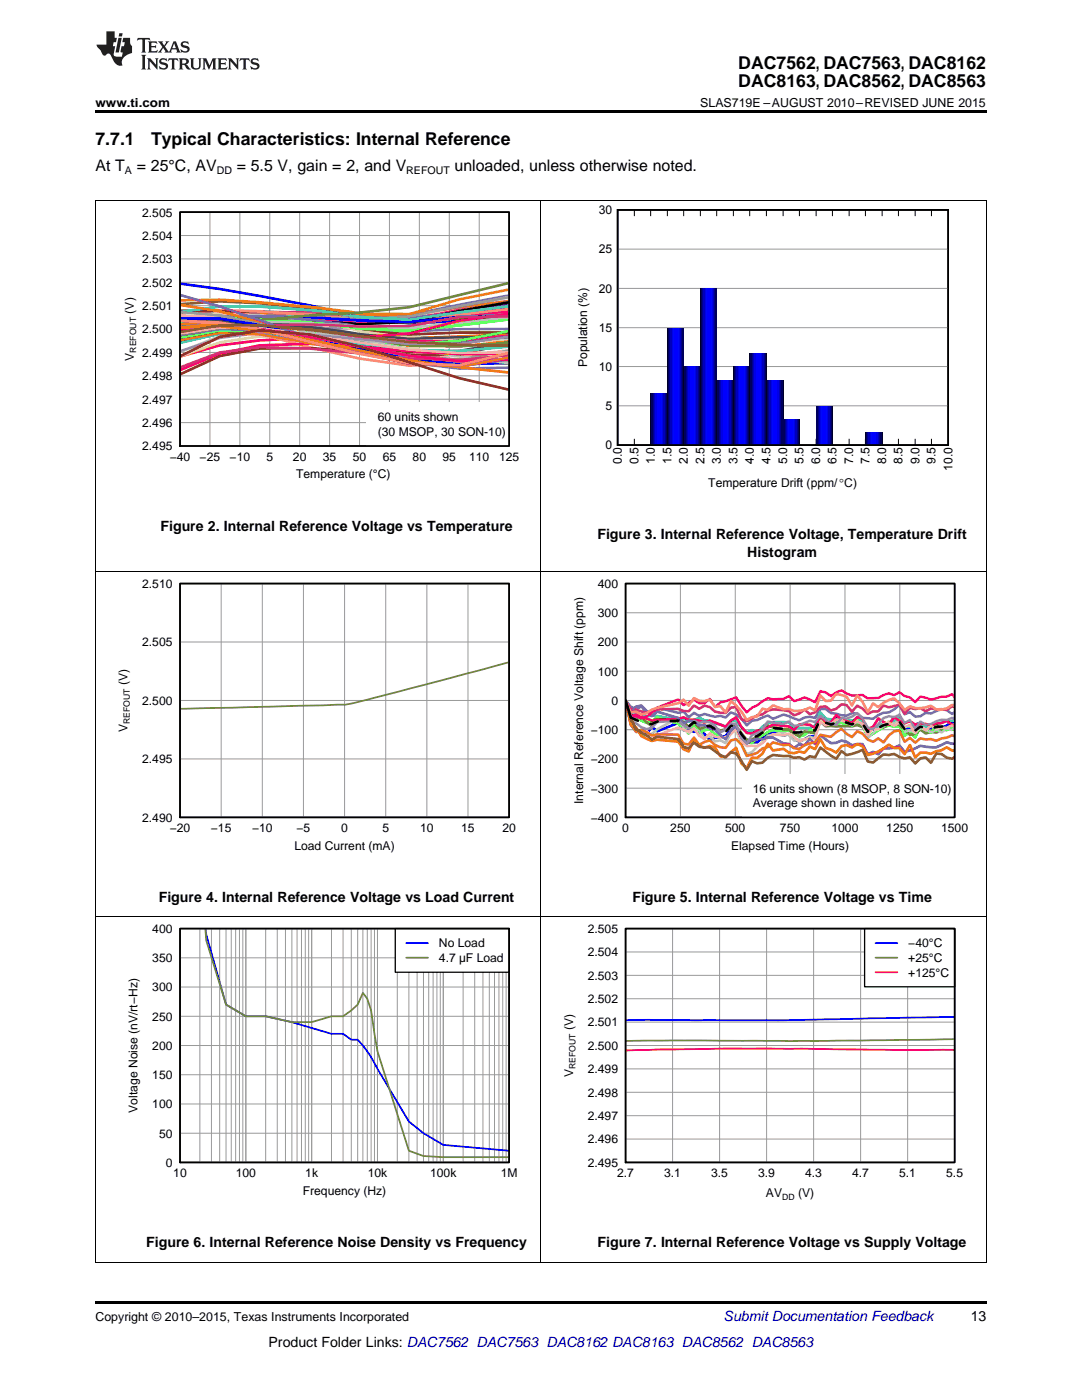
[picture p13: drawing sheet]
<svg xmlns="http://www.w3.org/2000/svg" width="216mm" height="279mm" viewBox="0 0 216 279" stroke-linecap="round" stroke-linejoin="round" font-family="sans-serif">
<defs><g id="words">
<g font-size="3.5">
<text x="147.3" y="13.8">DAC7562, DAC7563, DAC8162</text>
<text x="147.3" y="17.3">DAC8163, DAC8562, DAC8563</text>
<text x="19" y="28.9">7.7.1</text>
<text x="30.1" y="28.9">Typical Characteristics: Internal Reference</text>
</g>
<g font-size="3.2">
<text x="19" y="34.1">At T</text>
<text x="27.3" y="34.1">= 25°C, AV</text>
<text x="47.2" y="34.1">= 5.5 V, gain = 2, and V</text>
<text x="90.7" y="34.1">unloaded, unless otherwise noted.</text>
</g>
<g font-size="2.8">
<text x="32" y="105.9">Figure 2. Internal Reference Voltage vs Temperature</text>
<text x="119.2" y="107.6">Figure 3. Internal Reference Voltage, Temperature Drift</text>
<text x="149.1" y="111.2">Histogram</text>
<text x="31.7" y="180">Figure 4. Internal Reference Voltage vs Load Current</text>
<text x="126.2" y="180">Figure 5. Internal Reference Voltage vs Time</text>
<text x="29.2" y="248.9">Figure 6. Internal Reference Noise Density vs Frequency</text>
<text x="119.2" y="248.9">Figure 7. Internal Reference Voltage vs Supply Voltage</text>
<text x="193.7" y="263.6">13</text>
<text x="53.6" y="268.9">Product Folder Links: DAC7562 DAC7563 DAC8162 DAC8163 DAC8562 DAC8563</text>
</g>
<text font-size="2.8" fill="#0000c8" x="144.4" y="263.6">Submit Documentation Feedback</text>
<g font-size="2.5">
<text x="19" y="21.4">www.ti.com</text>
<text x="139.7" y="21.4">SLAS719E –AUGUST 2010–REVISED JUNE 2015</text>
<text x="19" y="263.6">Copyright © 2010–2015, Texas Instruments Incorporated</text>
</g>
<g font-size="2.4">
<text x="28.4" y="47.9">2.504</text>
<text x="28.4" y="43.2">2.505</text>
<text x="119.5" y="42.7">30</text>
<text x="28.4" y="52.5">2.503</text>
<text x="119.5" y="50.6">25</text>
<text x="28.4" y="57.2">2.502</text>
<text x="119.5" y="58.4">20</text>
<text x="26.7" y="62.6" transform="rotate(-90 26.7 62.6)">(V)</text>
<text x="28.4" y="61.9">2.501</text>
<text x="26.7" y="72" transform="rotate(-90 26.7 72)">V</text>
<text x="28.4" y="71.2">2.499</text>
<text x="28.4" y="66.5">2.500</text>
<text x="119.5" y="66.2">15</text>
<text x="28.4" y="75.9">2.498</text>
<text x="117.2" y="73.2" transform="rotate(-90 117.2 73.2)">Population (%)</text>
<text x="119.5" y="74">10</text>
<text x="28.4" y="80.5">2.497</text>
<text x="120.8" y="81.8">5</text>
<text x="28.4" y="89.9">2.495</text>
<text x="28.4" y="85.2">2.496</text>
<text x="75.4" y="84.1">60 units shown</text>
<text x="75.4" y="87">(30 MSOP, 30 SON-10)</text>
<text x="120.8" y="89.7">0</text>
<text x="33.9" y="92">−40</text>
<text x="39.8" y="92">−25</text>
<text x="45.8" y="92">−10</text>
<text x="53.2" y="92">5</text>
<text x="58.5" y="92">20</text>
<text x="59.1" y="95.5">Temperature (°C)</text>
<text x="64.4" y="92">35</text>
<text x="70.4" y="92">50</text>
<text x="76.4" y="92">65</text>
<text x="82.3" y="92">80</text>
<text x="88.3" y="92">95</text>
<text x="93.6" y="92">110</text>
<text x="99.6" y="92">125</text>
<text x="124.1" y="92.6" transform="rotate(-90 124.1 92.6)">0.0</text>
<text x="127.4" y="92.6" transform="rotate(-90 127.4 92.6)">0.5</text>
<text x="130.7" y="92.6" transform="rotate(-90 130.7 92.6)">1.0</text>
<text x="134" y="92.6" transform="rotate(-90 134 92.6)">1.5</text>
<text x="137.3" y="92.6" transform="rotate(-90 137.3 92.6)">2.0</text>
<text x="140.6" y="92.6" transform="rotate(-90 140.6 92.6)">2.5</text>
<text x="143.8" y="92.6" transform="rotate(-90 143.8 92.6)">3.0</text>
<text x="147.2" y="92.6" transform="rotate(-90 147.2 92.6)">3.5</text>
<text x="150.4" y="92.6" transform="rotate(-90 150.4 92.6)">4.0</text>
<text x="153.8" y="92.6" transform="rotate(-90 153.8 92.6)">4.5</text>
<text x="157.1" y="92.6" transform="rotate(-90 157.1 92.6)">5.0</text>
<text x="160.3" y="92.6" transform="rotate(-90 160.3 92.6)">5.5</text>
<text x="163.7" y="92.6" transform="rotate(-90 163.7 92.6)">6.0</text>
<text x="166.9" y="92.6" transform="rotate(-90 166.9 92.6)">6.5</text>
<text x="170.3" y="92.6" transform="rotate(-90 170.3 92.6)">7.0</text>
<text x="173.5" y="92.6" transform="rotate(-90 173.5 92.6)">7.5</text>
<text x="176.9" y="92.6" transform="rotate(-90 176.9 92.6)">8.0</text>
<text x="180.1" y="92.6" transform="rotate(-90 180.1 92.6)">8.5</text>
<text x="183.4" y="92.6" transform="rotate(-90 183.4 92.6)">9.0</text>
<text x="186.7" y="92.6" transform="rotate(-90 186.7 92.6)">9.5</text>
<text x="190" y="93.9" transform="rotate(-90 190 93.9)">10.0</text>
<text x="141.3" y="97.2">Temperature Drift (ppm/°C)</text>
<text x="28.4" y="117.3">2.510</text>
<text x="119.3" y="117.3">400</text>
<text x="119.3" y="123.2">300</text>
<text x="28.4" y="129">2.505</text>
<text x="119.3" y="129">200</text>
<text x="25.5" y="136.7" transform="rotate(-90 25.5 136.7)">(V)</text>
<text x="119.3" y="134.8">100</text>
<text x="28.4" y="140.7">2.500</text>
<text x="122" y="140.7">0</text>
<text x="25.5" y="146.1" transform="rotate(-90 25.5 146.1)">V</text>
<text x="117.9" y="146.5">−100</text>
<text x="28.4" y="152.3">2.495</text>
<text x="117.9" y="152.3">−200</text>
<text x="116.4" y="160.4" transform="rotate(-90 116.4 160.4)">Internal Reference Voltage Shift (ppm)</text>
<text x="117.9" y="158.2">−300</text>
<text x="150.2" y="158.2">16 units shown (8 MSOP, 8 SON-10)</text>
<text x="150.2" y="161.1">Average shown in dashed line</text>
<text x="28.4" y="164">2.490</text>
<text x="33.9" y="166.1">−20</text>
<text x="42.1" y="166.1">−15</text>
<text x="50.3" y="166.1">−10</text>
<text x="59.2" y="166.1">−5</text>
<text x="68.1" y="166.1">0</text>
<text x="76.3" y="166.1">5</text>
<text x="83.8" y="166.1">10</text>
<text x="92" y="166.1">15</text>
<text x="100.2" y="166.1">20</text>
<text x="117.9" y="164">−400</text>
<text x="124.2" y="166.1">0</text>
<text x="133.7" y="166.1">250</text>
<text x="144.7" y="166.1">500</text>
<text x="155.6" y="166.1">750</text>
<text x="165.9" y="166.1">1000</text>
<text x="176.9" y="166.1">1250</text>
<text x="187.8" y="166.1">1500</text>
<text x="58.7" y="169.6">Load Current (mA)</text>
<text x="145.9" y="169.6">Elapsed Time (Hours)</text>
<text x="30.4" y="186.2">400</text>
<text x="87.6" y="189.1">No Load</text>
<text x="87.6" y="192">4.7 µF Load</text>
<text x="117.3" y="190.9">2.504</text>
<text x="117.3" y="186.2">2.505</text>
<text x="181.2" y="189.1">−40°C</text>
<text x="181.2" y="192">+25°C</text>
<text x="30.4" y="197.9">300</text>
<text x="30.4" y="192">350</text>
<text x="117.3" y="195.5">2.503</text>
<text x="181.2" y="194.9">+125°C</text>
<text x="30.4" y="203.7">250</text>
<text x="117.3" y="200.2">2.502</text>
<text x="30.4" y="209.5">200</text>
<text x="114.4" y="205.6" transform="rotate(-90 114.4 205.6)">(V)</text>
<text x="117.3" y="209.5">2.500</text>
<text x="117.3" y="204.9">2.501</text>
<text x="30.4" y="215.4">150</text>
<text x="114.4" y="215" transform="rotate(-90 114.4 215)">V</text>
<text x="117.3" y="214.2">2.499</text>
<text x="30.4" y="221.2">100</text>
<text x="117.3" y="218.9">2.498</text>
<text x="27.5" y="222.1" transform="rotate(-90 27.5 222.1)">Voltage Noise (nV/rt−Hz)</text>
<text x="31.7" y="227">50</text>
<text x="117.3" y="223.5">2.497</text>
<text x="33.1" y="232.9">0</text>
<text x="117.3" y="232.9">2.495</text>
<text x="117.3" y="228.2">2.496</text>
<text x="34.6" y="235">10</text>
<text x="47" y="235">100</text>
<text x="60.4" y="238.5">Frequency (Hz)</text>
<text x="60.9" y="235">1k</text>
<text x="73.4" y="235">10k</text>
<text x="85.8" y="235">100k</text>
<text x="99.9" y="235">1M</text>
<text x="123.1" y="235">2.7</text>
<text x="132.5" y="235">3.1</text>
<text x="141.9" y="235">3.5</text>
<text x="151.3" y="235">3.9</text>
<text x="152.8" y="239">AV</text>
<text x="159.2" y="239">(V)</text>
<text x="160.7" y="235">4.3</text>
<text x="170" y="235">4.7</text>
<text x="179.4" y="235">5.1</text>
<text x="188.8" y="235">5.5</text>
</g>
<g font-size="2.1">
<text x="24.9" y="34.7">A</text>
<text x="43.3" y="34.7">DD</text>
<text x="81.1" y="34.7">REFOUT</text>
</g>
<g font-size="1.7">
<text x="27.2" y="70.4" transform="rotate(-90 27.2 70.4)">REFOUT</text>
<text x="25.9" y="144.5" transform="rotate(-90 25.9 144.5)">REFOUT</text>
<text x="114.8" y="213.3" transform="rotate(-90 114.8 213.3)">REFOUT</text>
<text x="156.1" y="239.4">DD</text>
</g>
</g></defs>
<path d="M19 259.7h177.8v.5h-177.8z" fill="#000"/>
<path d="M19.1 183.1v68.8M107.9 183.1v68.8M196.8 183.1v68.8M19 251.9h177.8" fill="none" stroke="#000" stroke-width=".2"/>
<path d="M35.9 185.3h65.7v46.7h-65.7z" fill="none" stroke="#000" stroke-width=".26"/>
<g fill="none" stroke="#999" stroke-width=".2">
<path d="M35.9 185.3h65.7v46.7h-65.7zM35.9 197h65.7M35.9 191.2h65.7M39.9 185.3v46.7M42.2 185.3v46.7M43.8 185.3v46.7M45.1 185.3v46.7M46.1 185.3v46.7M47 185.3v46.7M47.8 185.3v46.7M48.5 185.3v46.7M49.1 185.3v46.7"/>
<path d="M53 185.3v46.7M55.3 185.3v46.7M57 185.3v46.7M58.2 185.3v46.7M59.3 185.3v46.7M60.2 185.3v46.7M60.9 185.3v46.7M61.6 185.3v46.7M62.2 185.3v46.7M66.1 185.3v46.7M68.5 185.3v46.7M70.1 185.3v46.7"/>
<path d="M71.4 185.3v46.7M72.4 185.3v46.7M73.3 185.3v46.7M74.1 185.3v46.7M74.7 185.3v46.7M75.3 185.3v46.7M79.3 185.3v46.7M81.6 185.3v46.7M83.2 185.3v46.7M84.5 185.3v46.7M85.5 185.3v46.7M86.4 185.3v46.7"/>
<path d="M87.2 185.3v46.7M87.9 185.3v46.7M88.5 185.3v46.7M92.4 185.3v46.7M94.7 185.3v46.7M96.4 185.3v46.7M97.6 185.3v46.7M98.7 185.3v46.7M99.6 185.3v46.7M100.3 185.3v46.7M101 185.3v46.7M35.9 214.5h65.7"/>
<path d="M35.9 208.7h65.7M35.9 202.8h65.7M35.9 226.2h65.7M35.9 220.3h65.7"/>
</g>
<path d="M41.1 185.3v1.2l4 14 4 2.3h3.9l5.2 1.2 7.9 2.3h2.4l1.6 1.2h1.3a22 22 0 0 1 3.9 5.8l6.3 10.5 2.9 2.4 4 2.3 13.1 1.2" fill="none" stroke="#00f" stroke-width=".35"/>
<path d="M41 185.3l.1 2.4 4 12.8 4 2.3h3.9l5.2 1.2h4l3.9-1.2h2.4l1.6-1.1 1.3-1.2 1-2.3 .9 1.1 .8 2.4 1.2 8.1 6.3 19.9 2.9 1 4 .2h13.1" fill="none" stroke="#6e8b3d" stroke-width=".35"/>
<path d="M78.9 185.3h22.7v8.7h-22.7z" fill="#fff"/>
<path d="M78.9 185.3h22.7v8.7h-22.7zM124.8 185.3h65.7v46.7h-65.7z" fill="none" stroke="#000" stroke-width=".26"/>
<path d="M81 188.2h4.4M190.5 202.9l-9.4 .2a1096 1096 0 0 1-53.9 .4l-2.4 .1" fill="none" stroke="#00f" stroke-width=".35"/>
<path d="M81 191.1h4.4M190.5 207.4l-25.8 .3-30.5-.1-9.4 .2" fill="none" stroke="#6e8b3d" stroke-width=".35"/>
<path d="M35.9 185.3h65.7v46.7h-65.7z" fill="none" stroke="#000" stroke-width=".35"/>
<g fill="none" stroke="#999" stroke-width=".2">
<path d="M124.8 185.3h65.7v46.7h-65.7zM124.8 199.3h65.7M124.8 194.7h65.7M124.8 190h65.7M134.2 185.3v46.7M143.6 185.3v46.7M153 185.3v46.7M162.3 185.3v46.7M171.7 185.3v46.7M181.1 185.3v46.7M124.8 218h65.7M124.8 213.3h65.7"/>
<path d="M124.8 208.7h65.7M124.8 204h65.7M124.8 227.3h65.7M124.8 222.7h65.7"/>
</g>
<path d="M190.5 209.5h-11.7a1118.5 1118.5 0 0 0-54 .1" fill="none" stroke="#f00" stroke-width=".35"/>
<path d="M172.5 185.3h18v11.6h-18z" fill="#fff"/>
<path d="M35.9 116.5h65.7v46.6h-65.7zM124.8 116.5h65.7v46.6h-65.7zM172.5 185.3h18v11.6h-18z" fill="none" stroke="#000" stroke-width=".26"/>
<path d="M174.7 188.2h4.4" fill="none" stroke="#00f" stroke-width=".35"/>
<path d="M101.6 132.1l-26.9 7.2a26 26 0 0 1-8.8 1.4l-30 .8M174.7 191.1h4.4" fill="none" stroke="#6e8b3d" stroke-width=".35"/>
<path d="M174.7 194h4.4" fill="none" stroke="#f00" stroke-width=".35"/>
<path d="M35.9 116.5h65.7v46.6h-65.7zM124.8 185.3h65.7v46.7h-65.7z" fill="none" stroke="#000" stroke-width=".35"/>
<path d="M19.1 114.2v68.9M107.9 114.2v68.9M196.8 114.2v68.9M19 183h177.8" fill="none" stroke="#000" stroke-width=".2"/>
<g fill="none" stroke="#999" stroke-width=".2">
<path d="M35.9 116.5h65.7v46.6h-65.7zM44.1 116.5v46.6M52.3 116.5v46.6M60.5 116.5v46.6M68.8 116.5v46.6M77 116.5v46.6M85.2 116.5v46.6M93.4 116.5v46.6M124.8 116.5h65.7v46.6h-65.7zM135.8 116.5v46.6M146.7 116.5v46.6M157.7 116.5v46.6"/>
<path d="M168.6 116.5v46.6M179.5 116.5v46.6M35.9 139.8h65.7M35.9 128.1h65.7M124.8 139.8h65.7M124.8 128.1h65.7M124.8 134h65.7M124.8 122.3h65.7M35.9 151.5h65.7M124.8 151.5h65.7M124.8 157.3h65.7M124.8 145.6h65.7"/>
</g>
<path d="M124.8 139.8l1.1 4.8 1 1.4 1.1-.3 1 .8 1.1-1.5 1 1 4.2-1.7 1.1 1.4h1l1.1 .4 1-.3 1.1 .7 1 1.2 1.1-.5 2.1-.3 1-1.3h1.1l1 1.6 1.1 1h2.1l1-1 1.1-.6 1-.4 2.1 .6 1.1-.3 1.1 1 1 .5 2.1-1.1 1 .1 1.1-3.8 1 .8 1.1 .3 1.1-1.2 1 .3 1 .9 2.2-.3 1 .1 1.1 1.6 1-.2 1-.6 1.1-.4h1.1l1-1.3h1.1l1 2.1 1.1-.1 1-.6 1-.3 2.2 1.1 1-.4 1.1 .2 1-.4 1.1-.7 .5 .1" fill="none" stroke="#00f" stroke-width=".52"/>
<path d="M124.8 139.8l1.1 1.2 1 .5 1.1-.5 1 1.2 2.1-1 4.2 1.1 1.1-.3 1 1.2 1.1-.9 1 .6 1.1-.4 2.1 .5 1-.1 1.1 .3 1-1 1.1 .4 1 .8 1.1 1.4 1-1 1.1-.1 2.1-.9 1 .7 2.1-.9 3.2 1.1 1-.5 1.1-.2 1 .3 1.1-1.8h1l1.1 .8 1.1 .1 1 .4h1l1.1-.5 1.1 .1 1 .8 2.1 .2 1-.7 1.1-.5h1.1l1-.6 1.1-.9 1 1.9 1.1-.5 1 .9 1-.1 1.1-.6 1.1 .1 2.1-.8 1 .1 1.1 .8 .5-.4" fill="none" stroke="#7a67ee" stroke-width=".52"/>
<path d="M124.8 139.8l1.1 2.8 2.1 .1 1 .3 1.1-.2 1 .1 4.2 .7 1.1-.2 1 .6 2.1-.7 1.1 .5 1 .1 1.1 .6 1 .1 1.1 .5 1-1.2 1.1-.1 1 1.4 1.1 1 1-.5 1.1 .4 1-1.1 1.1-.7 1-.2h3.2l1.1 1.2h3.1l1-.5 1.1-2.6 1 1.2 1.1 .2 1.1 .6 1-.8 1 .3 1.1 .1 1.1-.3 1 .3 1.1 1.6 1 .1 1-.6 1.1-.4 1.1 .3 1-.6 1.1-1.6 1 2.6 1.1-.3h1l1-.4 1.1 .5 4.2-1.1 1.6-.2" fill="none" stroke="#00bfff" stroke-width=".52"/>
<path d="M124.8 139.8l1.1 3.2 1-.1 1.1 .9 1 .4 1.1-.2 1-.8 4.2 1.2 1.1 .9 1 1.1 1.1-1.7 1 1.6 1.1-.6 1-.1 1.1 .9 1 .5 1.1 .2 1-1.1 1.1-.7 1 2 1.1 .7 1 .2 1.1-1 3.1-1.6 2.1 .2 1.1-.1 1.1 .5 1 .7 1-.3 1.1-.9 1 .1 1.1-2.4a5 5 0 0 0 4.2 .7l1 .4 1.1-.3 2.1 .5 1.1 2.1 3.1-1.8 1.1-.3 1 .2 1.1-.1 1 1.9 1.1-.7 1 1.1 1-2.3 1.1 1 1.1 .3 1-1.6 1.1 .8 1 .3 1.1-.7 .5 .2" fill="none" stroke="#0f0" stroke-width=".52"/>
<path d="M124.8 139.8l1.1 3.1 1 .5 1.1-.3 1 1.1 1.1 .7 1-1.1h4.2l1.1 .2 1 1.1 1.1-1.2 1 1.6 2.1-.6 2.1 .9 1.1-.2 1-.8 1.1 .1 2.1 2.8 1-.1 1.1-.5 1-1 1.1-1.3 1 .4 2.1 .3 1.1 .1 2.1 1.4 1-1 2.1 .4 1.1-2.4 1 1h5.3l1.1-.3 1 .4 1.1 1.2 1-.9h1l1.1-.3 1.1-.6 2.1 .2 2.1 2 1-.2 1-.9 1.1 .8 1.1-.3 1 .1 2.1-.9 1.6 .3" fill="none" stroke="#6e8b3d" stroke-width=".52"/>
<path d="M124.8 139.8l1.1 4.6 2.1 2.3h1l1.1-.2 1-.9 4.2-2.4 1.1 2.1 1 1.1 1.1-1.1 1 .6 1.1 1.4 1-.4 1.1 1.1 1-.3 1.1 .6 1-2 1.1-.6 1 2.8 1.1 2 1-.4 2.1-2 1.1-1.3 3.1-.6 1.1 .5 1.1 1.1 1-.2 1 .1 1.1-.7 1 .4 1.1-3.8 1 .9 1.1-.1 1.1-.7 1 .1 1-.2 1.1 1.2 1.1-1.2 1 1.1 1.1 2.6 2-1.8 1.1-.5 1.1-1 1 .4 1.1-.8 1 2.5 1.1-.3 1 .5 1-1 2.2 .9 1-.5 1.1 .5 1-.8 1.1 .3 .5-.5" fill="none" stroke="#9aff9a" stroke-width=".52"/>
<path d="M124.8 139.8l1.1 3.1 1-.3 1.1 .6 2.1 .6 1-.2 4.2-.1 1.1-.3 1 .5 1.1-.1 2.1 .6 1-.4 3.2 1.2 1-1.2 1.1-.6 1 1.9 1.1 1.2 1 .1 1.1-.6 2.1-.6 1-.6 3.2 .4 1.1 .6 1-1 2.1 .1 1 .6 1.1-2.4 1 1.2 1.1 .1 1.1-1.5 1 1 2.1 .6 1.1-1.2 1 .4 1.1 2 1-.4 1-1.7 2.2 1.3 1-1.6 2.1 1.3 1.1-.5 1 .7 1-.2 2.2 .4 1-.4 1.1-.1 1-.5 1.1 .8 .5 .2" fill="none" stroke="#f00" stroke-width=".52"/>
<path d="M124.8 139.8l1.1 1.8h1a4.5 4.5 0 0 0 4.2 0l4.2-.1 1.1 .4 1 .1 1.1-1.2 1 .7 1.1-.7 1 .3 1.1 .9 2.1 .3 1-1.1 1.1-.1 1 2.4 1.1 .4 2.1-1.1 1-.2 1.1-.8 1-.2 3.2 .3 1.1 .9 1-.4 1-.8 1.1 .9 1-.3 1.1-1.1 1-.1 1.1 .8 1.1-.3 1-.9 1 .1 1.1 1.3 1.1-1.2 1 .6 1.1 1.1 1-.5h1l1.1-1.2 1.1 .4 2.1-.6 1 1.9 1.1-1.2 1 .2 1-.2 1.1 .7 1.1-.6 3.1 .3 1.1-.7 .5 .1" fill="none" stroke="#cd3278" stroke-width=".52"/>
<path d="M124.8 139.8l1.1 4.5 1 1.7 1.1 .3 1-.4 1.1 .9 1-.1 4.2-1.5 2.1 .8 1.1-.7 1 1.6 1.1 .6 1-1.2a3.5 3.5 0 0 0 5.3-.8l1 2.4 1.1 1h2.1l1-.6 1.1-1.1 1-.7 2.1 .3 1.1-.4 1.1 .6 1 1 1-.5 2.1-.3 1.1-3.2 1 .7 1.1-.2 1.1-.9 1 .1 1 .6 1.1 .3 1.1-.6 1 .5 1.1 2.2 1-1.3 1 .2 1.1-1.1 1.1-.3 1 .7 1.1-.7 1 .9 1.1-.4 1 1.5 1-1.3 1.1 .8 1.1-.8 1 .5 1.1-.2 1 .1 1.1-.5 .5 .1" fill="none" stroke="#ffaeb9" stroke-width=".52"/>
<path d="M124.8 139.8l1.1 2.2 1-1 1.1-.2 2.1 2.1 1-.9 4.2 1.3 1.1 1.2 1-.8 1.1 .2 1 .9 1.1-.1 1 .7 1.1 .2 2.1 1.9 1-1.8 1.1-.8 1 2.4 1.1 1 1-.5 1.1-.3h1l1.1-.3h1l2.1 1.2 1.1 .1 1.1 .8 1-.8 1 .3 1.1-1.3 1 1 1.1-1.8 2.1 1.6 1.1-.1 1-.4 1 .2 1.1 .7 1.1-.2h1l1.1 2 1-.5 1 .5 1.1-1.2 2.1-.1 1.1-.4 1 1.2 2.1-.6 1-.6 3.2 .3 2.1-1 1.1 .3 .5-.1" fill="none" stroke="#9400d3" stroke-width=".52"/>
<path d="M124.8 139.8l1.1 4 2.1 1.3 1 .4 1.1-.3 1-1.1 4.2-.2 2.1 1.5 1.1-1.5 1 .4 1.1-.3 1 .2 1.1 .7 1 1.3 1.1-.6 1-1.2 1.1 .1 1 2.8 1.1 1.2 1-1.8 1.1-.4 1-.7 1.1-1.6 3.1 .5 1.1-.5 1.1 .9 1-.2 2.1-.9 1 .3 1.1-1.2 2.1 1.5 1.1 .3 1-1.4 1 .1 1.1-.4 1.1-.7 1 1.1 1.1 1.8 1 .3 2.1-2.2 1.1-.4 1 .2 1.1-.4 1 1.6 1.1-.6 1 1.7 1-1.4 1.1 .7 1.1-.2 1-.6 1.1-.3 1 .1 1.1-.4 .5 .1" fill="none" stroke="#cd69c9" stroke-width=".52"/>
<path d="M190.5 139.2l-.5-.7-1.1 .5h-1l-2.1 .6-2.2-.6-1 1.1-1-.9-1.1-.3-1-.8-1.1 .6-1-.3-1.1 .3-1.1 .6-2 .1-1.1-.7-2.1 .1-1.1-.4-1-.6-1 .4-1.1 .7-1.1-.7-1-.3-1.1 2.3-2.1-1-2 .7-1.1-1-1.1 .6-2.1 .1-1-.3-2.1 1.5-1.1 .4-1 1-2.1-3-2.1 .8-1.1 .2-1 .9-1.1-1.6-1 .8-1.1 .1-1-.8-2.1 1.1-1.1-1.1-4.2 1.6-2.1 1.8-1 .4-1.1-.5-1 .2-1.1-3.3" fill="none" stroke="#f0f" stroke-width=".52"/>
<path d="M124.8 139.8l1.1 4.9 1 .5 1.1 1.7 2.1 1 1-.3 4.2 .4 1.1 1.5 1 .5 1.1-2.3 1 1.1 1.1 .4 1-.3 1.1 .3 1 1.7 1.1 .2 2.1-1.8 1 3.1 1.1 .9 1-2.1 1.1 .1 1-.9 1.1-2 1 1.4 2.1-.4 1.1 .8 1.1 .1 1-.3 1 .2 1.1-1.2 1 .5 1.1-2 1 1.8 1.1 .3 1.1 .6 1-1.3 1-.2 1.1 .5 1.1-.7 1 .4 1.1 1.8a9.8 9.8 0 0 0 4.2-2.1l1 .7h1.1l1 1.2 1.1-1.8 1 2.5 1-1h1.1l1.1 .2 1-.5 1.1-.2 1-.6 1.1 .7 .5-.1" fill="none" stroke="#ee7600" stroke-width=".52"/>
<path d="M124.8 139.8l1.1 4.8 1 1.5 1.1-.4 2.1 1.1 1-.2h4.2l1.1 1.8 1 .2 1.1-1.4 1 1.5 1.1-.6 1-.3 1.1 .9 1 .4 1.1 .1 1-1.4 1.1-.3 1 1.1 1.1 2.3 2.1-.7 1-.8 1.1-.3 1-.9 2.1 .5 1.1-.1 1.1 .7 1 .2 1-.8 2.1-.6 1.1-1.5 2.1 .4 2.1-1.6 1 1 1.1 .7 1.1-1.2 1 .5 1.1 1.2 1 .4 1-.6 1.1 .8 1.1-1.4 1-.8 1.1-.2 1 2.2 1.1-.7 1 .9 1-.8 1.1 .2 1.1-.1 1 .3 1.1-.4 1-.2 1.1-.4 .5 .1" fill="none" stroke="#cd6839" stroke-width=".52"/>
<path d="M124.8 139.8l1.1 2.4 1-.2 1.1 .7 1-.4 1.1-.7 1-.3 4.2-1 1.1-.7 1 1.2 1.1-1.5 1 .6h1.1l1-.3 1.1 1.5 1-.2 1.1 1.3 1-2.3 1.1 .9 1 1.2 1.1 1.7 1-.6 1.1-.1 1-1.6 1.1 .3 1-.9 2.1 .8 1.1-.1a4.5 4.5 0 0 0 4.2-.3l1 .6 1.1-3 1 1.1 1.1-.1 1.1-1.3 2 .6 1.1 1.7 1.1-2 1 1.3 1.1 2 1-1.7 1 .7 1.1-.9 2.1-.8 1.1 1 1 1.3 1.1-.7a5.3 5.3 0 0 0 4.2-.1l1 .7h1.1l1-.2 1.1-.7h.5" fill="none" stroke="#ff8c69" stroke-width=".52"/>
<path d="M124.8 139.8l1.1 3.6 1 2.1 2.1 1.3 1.1 .8 1-.6 4.2 .5 1.1 1.6 1 .3 1.1-1.2 1 .8 2.1 .2 2.1 1.5 1.1 .4 1-1 1.1 .3 2.1 3.2 1-1.7 1.1 .4 1-.1 1.1-1 1-.5 3.2 .2 1.1 .3 1-.1 1 .5 1.1-.7 1 .2 1.1-1.9 2.1 1.6 1.1 .6 1-1.5 1 .8 2.2-.6 1-.5 1.1 2.4 1 .2 2.1-1.6 1.1 .1 1-.2 1.1 .6 1 .3 1.1-.3 1 1.3 1-1 1.1-.2 1.1 1 1-1.8 1.1 .1 1 .7 1.1 .2 .5-.4" fill="none" stroke="#8b5a2b" stroke-width=".52"/>
<path d="M124.8 139.8l1.1 3.4" fill="none" stroke="#000" stroke-width=".52"/>
<path d="M125.9 143.2l3.1 1.3h1.1l1-.5 4.2-.2 1.1 .8 1 .4 1.1-.9 1 .8 2.1-.1 1.1 .7 2.1 .6 1-1.2 1.1-.3 1 1.9 1.1 1.3 1-.6 1.1-.3 2.1-1.5 1-.1 3.2 .2 1.1 .7h1l2.1-.6 1 .2 1.1-2.3 1 .7 1.1 .4 2.1-.7 2.1 .7 1.1-.6 1 .4 1.1 1.7 2-.8a13.3 13.3 0 0 1 4.3-1.3l1 1.5 1.1-.4 1 .7 1-.8 1.1 .3 1.1 .1 1-.3 3.7-.3" fill="none" stroke="#000" stroke-width=".52" stroke-dasharray="1.6 2.6"/>
<path d="M148 154.4h42.5v8.7h-42.5z" fill="#fff"/>
<path d="M124.8 116.5h65.7v46.6h-65.7z" fill="none" stroke="#000" stroke-width=".35"/>
<g fill="none" stroke="#000" stroke-width=".2">
<path d="M19.1 40v74.2M107.9 40v74.2M126.6 41.9v1.2M129.8 41.9v1.2M133.2 41.9v1.2M136.4 41.9v1.2M139.8 41.9v1.2M143 41.9v1.2M146.3 41.9v1.2M149.6 41.9v1.2M152.9 41.9v1.2M156.3 41.9v1.2"/>
<path d="M159.5 41.9v1.2M162.8 41.9v1.2M166.1 41.9v1.2M169.4 41.9v1.2M172.7 41.9v1.2M176 41.9v1.2M179.3 41.9v1.2M182.6 41.9v1.2M185.9 41.9v1.2M196.8 40v74.2M126.6 87.6v1.2M129.8 87.6v1.2"/>
<path d="M133.2 87.6v1.2M136.4 87.6v1.2M139.8 87.6v1.2M143 87.6v1.2M146.3 87.6v1.2M149.6 87.6v1.2M152.9 87.6v1.2M156.3 87.6v1.2M159.5 87.6v1.2M162.8 87.6v1.2M166.1 87.6v1.2M169.4 87.6v1.2"/>
<path d="M172.7 87.6v1.2M176 87.6v1.2M179.3 87.6v1.2M182.6 87.6v1.2M185.9 87.6v1.2M19 114.1h177.8"/>
</g>
<path d="M123.2 41.9h66v46.9h-66z" fill="none" stroke="#000" stroke-width=".33"/>
<path d="M123.2 57.6h66.1M123.2 49.7h66.1M123.2 73.2h66.1M123.2 65.4h66.1M123.2 81h66.1" fill="none" stroke="#999" stroke-width=".2"/>
<path d="M129.8 78.4h3.4v10.3h-3.4z" fill="#000024"/>
<path d="M129.9 78.4h3.3v10.3h-3.3z" fill="#000030"/>
<path d="M129.9 78.4h3.3v10.3h-3.3z" fill="#00003b"/>
<path d="M130 78.4h3.1v10.3h-3.1z" fill="#000047"/>
<path d="M130.1 78.4h2.9v10.3h-2.9z" fill="#000052"/>
<path d="M130.1 78.4h2.9v10.3h-2.9z" fill="#00005e"/>
<path d="M130.2 78.4h2.7v10.3h-2.7z" fill="#000069"/>
<path d="M130.2 78.4h2.6v10.3h-2.6z" fill="#000075"/>
<path d="M130.2 78.4h2.6v10.3h-2.6z" fill="#000080"/>
<path d="M130.3 78.4h2.4v10.3h-2.4z" fill="#00008c"/>
<path d="M130.4 78.4h2.3v10.3h-2.3z" fill="#000097"/>
<path d="M130.5 78.4h2.1v10.3h-2.1z" fill="#0000a3"/>
<path d="M130.5 78.4h2.1v10.3h-2.1z" fill="#0000ae"/>
<path d="M130.6 78.4h1.9v10.3h-1.9z" fill="#0000ba"/>
<path d="M130.7 78.4h1.7v10.3h-1.7z" fill="#0000c5"/>
<path d="M130.7 78.4h1.6v10.3h-1.6z" fill="#0000d1"/>
<path d="M130.8 78.4h1.4v10.3h-1.4z" fill="#0000dc"/>
<path d="M130.9 78.4h1.3v10.3h-1.3z" fill="#0000e8"/>
<path d="M131.1 78.4h.9v10.3h-.9z" fill="#0000f3"/>
<path d="M131.2 78.4h.7v10.3h-.7z" fill="#00f"/>
<path d="M133.2 65.4h3.3v23.3h-3.3z" fill="#000024"/>
<path d="M133.2 65.4h3.2v23.3h-3.2z" fill="#000030"/>
<path d="M133.2 65.4h3.2v23.3h-3.2z" fill="#00003b"/>
<path d="M133.3 65.4h3v23.3h-3z" fill="#000047"/>
<path d="M133.4 65.4h2.9v23.3h-2.9z" fill="#000052"/>
<path d="M133.4 65.4h2.9v23.3h-2.9z" fill="#00005e"/>
<path d="M133.5 65.4h2.7v23.3h-2.7z" fill="#000069"/>
<path d="M133.6 65.4h2.5v23.3h-2.5z" fill="#000075"/>
<path d="M133.6 65.4h2.5v23.3h-2.5z" fill="#000080"/>
<path d="M133.7 65.4h2.3v23.3h-2.3z" fill="#00008c"/>
<path d="M133.7 65.4h2.2v23.3h-2.2z" fill="#000097"/>
<path d="M133.7 65.4h2.2v23.3h-2.2z" fill="#0000a3"/>
<path d="M133.8 65.4h2v23.3h-2z" fill="#0000ae"/>
<path d="M133.9 65.4h1.9v23.3h-1.9z" fill="#0000ba"/>
<path d="M134 65.4h1.7v23.3h-1.7z" fill="#0000c5"/>
<path d="M134.1 65.4h1.5v23.3h-1.5z" fill="#0000d1"/>
<path d="M134.2 65.4h1.3v23.3h-1.3z" fill="#0000dc"/>
<path d="M134.2 65.4h1.2v23.3h-1.2z" fill="#0000e8"/>
<path d="M134.3 65.4h1v23.3h-1z" fill="#0000f3"/>
<path d="M134.5 65.4h.7v23.3h-.7z" fill="#00f"/>
<path d="M136.4 73.2h3.4v15.5h-3.4z" fill="#000024"/>
<path d="M136.5 73.2h3.3v15.5h-3.3z" fill="#000030"/>
<path d="M136.5 73.2h3.3v15.5h-3.3z" fill="#00003b"/>
<path d="M136.6 73.2h3.1v15.5h-3.1z" fill="#000047"/>
<path d="M136.7 73.2h2.9v15.5h-2.9z" fill="#000052"/>
<path d="M136.7 73.2h2.9v15.5h-2.9z" fill="#00005e"/>
<path d="M136.8 73.2h2.7v15.5h-2.7z" fill="#000069"/>
<path d="M136.8 73.2h2.6v15.5h-2.6z" fill="#000075"/>
<path d="M136.8 73.2h2.6v15.5h-2.6z" fill="#000080"/>
<path d="M136.9 73.2h2.4v15.5h-2.4z" fill="#00008c"/>
<path d="M137 73.2h2.3v15.5h-2.3z" fill="#000097"/>
<path d="M137.1 73.2h2.1v15.5h-2.1z" fill="#0000a3"/>
<path d="M137.1 73.2h2.1v15.5h-2.1z" fill="#0000ae"/>
<path d="M137.2 73.2h1.9v15.5h-1.9z" fill="#0000ba"/>
<path d="M137.3 73.2h1.7v15.5h-1.7z" fill="#0000c5"/>
<path d="M137.3 73.2h1.6v15.5h-1.6z" fill="#0000d1"/>
<path d="M137.4 73.2h1.4v15.5h-1.4z" fill="#0000dc"/>
<path d="M137.5 73.2h1.3v15.5h-1.3z" fill="#0000e8"/>
<path d="M137.7 73.2h.9v15.5h-.9z" fill="#0000f3"/>
<path d="M137.8 73.2h.7v15.5h-.7z" fill="#00f"/>
<path d="M139.8 57.6h3.3v31.1h-3.3z" fill="#000024"/>
<path d="M139.8 57.6h3.2v31.1h-3.2z" fill="#000030"/>
<path d="M139.8 57.6h3.2v31.1h-3.2z" fill="#00003b"/>
<path d="M139.9 57.6h3v31.1h-3z" fill="#000047"/>
<path d="M140 57.6h2.8v31.1h-2.8z" fill="#000052"/>
<path d="M140 57.6h2.8v31.1h-2.8z" fill="#00005e"/>
<path d="M140.1 57.6h2.7v31.1h-2.7z" fill="#000069"/>
<path d="M140.2 57.6h2.5v31.1h-2.5z" fill="#000075"/>
<path d="M140.2 57.6h2.5v31.1h-2.5z" fill="#000080"/>
<path d="M140.3 57.6h2.3v31.1h-2.3z" fill="#00008c"/>
<path d="M140.3 57.6h2.2v31.1h-2.2z" fill="#000097"/>
<path d="M140.3 57.6h2.2v31.1h-2.2z" fill="#0000a3"/>
<path d="M140.4 57.6h2v31.1h-2z" fill="#0000ae"/>
<path d="M140.5 57.6h1.8v31.1h-1.8z" fill="#0000ba"/>
<path d="M140.6 57.6h1.7v31.1h-1.7z" fill="#0000c5"/>
<path d="M140.7 57.6h1.5v31.1h-1.5z" fill="#0000d1"/>
<path d="M140.8 57.6h1.3v31.1h-1.3z" fill="#0000dc"/>
<path d="M140.8 57.6h1.2v31.1h-1.2z" fill="#0000e8"/>
<path d="M140.9 57.6h1v31.1h-1z" fill="#0000f3"/>
<path d="M141.1 57.6h.7v31.1h-.7z" fill="#00f"/>
<path d="M143 75.8h3.4v12.9h-3.4z" fill="#000024"/>
<path d="M143.1 75.8h3.2v12.9h-3.2z" fill="#000030"/>
<path d="M143.1 75.8h3.2v12.9h-3.2z" fill="#00003b"/>
<path d="M143.2 75.8h3.1v12.9h-3.1z" fill="#000047"/>
<path d="M143.3 75.8h2.9v12.9h-2.9z" fill="#000052"/>
<path d="M143.3 75.8h2.9v12.9h-2.9z" fill="#00005e"/>
<path d="M143.3 75.8h2.8v12.9h-2.8z" fill="#000069"/>
<path d="M143.4 75.8h2.6v12.9h-2.6z" fill="#000075"/>
<path d="M143.4 75.8h2.6v12.9h-2.6z" fill="#000080"/>
<path d="M143.5 75.8h2.4v12.9h-2.4z" fill="#00008c"/>
<path d="M143.6 75.8h2.2v12.9h-2.2z" fill="#000097"/>
<path d="M143.7 75.8h2.1v12.9h-2.1z" fill="#0000a3"/>
<path d="M143.7 75.8h2.1v12.9h-2.1z" fill="#0000ae"/>
<path d="M143.8 75.8h1.9v12.9h-1.9z" fill="#0000ba"/>
<path d="M143.8 75.8h1.8v12.9h-1.8z" fill="#0000c5"/>
<path d="M143.9 75.8h1.6v12.9h-1.6z" fill="#0000d1"/>
<path d="M144 75.8h1.4v12.9h-1.4z" fill="#0000dc"/>
<path d="M144.1 75.8h1.2v12.9h-1.2z" fill="#0000e8"/>
<path d="M144.3 75.8h.9v12.9h-.9z" fill="#0000f3"/>
<path d="M144.3 75.8h.8v12.9h-.8z" fill="#00f"/>
<path d="M146.3 73.2h3.4v15.5h-3.4z" fill="#000024"/>
<path d="M146.4 73.2h3.2v15.5h-3.2z" fill="#000030"/>
<path d="M146.4 73.2h3.2v15.5h-3.2z" fill="#00003b"/>
<path d="M146.5 73.2h3v15.5h-3z" fill="#000047"/>
<path d="M146.6 73.2h2.8v15.5h-2.8z" fill="#000052"/>
<path d="M146.6 73.2h2.8v15.5h-2.8z" fill="#00005e"/>
<path d="M146.7 73.2h2.6v15.5h-2.6z" fill="#000069"/>
<path d="M146.8 73.2h2.5v15.5h-2.5z" fill="#000075"/>
<path d="M146.8 73.2h2.5v15.5h-2.5z" fill="#000080"/>
<path d="M146.8 73.2h2.4v15.5h-2.4z" fill="#00008c"/>
<path d="M146.9 73.2h2.2v15.5h-2.2z" fill="#000097"/>
<path d="M146.9 73.2h2.2v15.5h-2.2z" fill="#0000a3"/>
<path d="M147 73.2h2v15.5h-2z" fill="#0000ae"/>
<path d="M147.1 73.2h1.8v15.5h-1.8z" fill="#0000ba"/>
<path d="M147.2 73.2h1.6v15.5h-1.6z" fill="#0000c5"/>
<path d="M147.3 73.2h1.5v15.5h-1.5z" fill="#0000d1"/>
<path d="M147.3 73.2h1.4v15.5h-1.4z" fill="#0000dc"/>
<path d="M147.4 73.2h1.2v15.5h-1.2z" fill="#0000e8"/>
<path d="M147.5 73.2h1v15.5h-1z" fill="#0000f3"/>
<path d="M147.7 73.2h.6v15.5h-.6z" fill="#00f"/>
<path d="M149.6 70.6h3.4v18.1h-3.4z" fill="#000024"/>
<path d="M149.7 70.6h3.2v18.1h-3.2z" fill="#000030"/>
<path d="M149.7 70.6h3.2v18.1h-3.2z" fill="#00003b"/>
<path d="M149.8 70.6h3v18.1h-3z" fill="#000047"/>
<path d="M149.8 70.6h3v18.1h-3z" fill="#000052"/>
<path d="M149.8 70.6h3v18.1h-3z" fill="#00005e"/>
<path d="M149.9 70.6h2.8v18.1h-2.8z" fill="#000069"/>
<path d="M150 70.6h2.6v18.1h-2.6z" fill="#000075"/>
<path d="M150 70.6h2.6v18.1h-2.6z" fill="#000080"/>
<path d="M150.1 70.6h2.4v18.1h-2.4z" fill="#00008c"/>
<path d="M150.2 70.6h2.2v18.1h-2.2z" fill="#000097"/>
<path d="M150.3 70.6h2v18.1h-2z" fill="#0000a3"/>
<path d="M150.3 70.6h2v18.1h-2z" fill="#0000ae"/>
<path d="M150.3 70.6h2v18.1h-2z" fill="#0000ba"/>
<path d="M150.4 70.6h1.8v18.1h-1.8z" fill="#0000c5"/>
<path d="M150.5 70.6h1.6v18.1h-1.6z" fill="#0000d1"/>
<path d="M150.6 70.6h1.4v18.1h-1.4z" fill="#0000dc"/>
<path d="M150.7 70.6h1.2v18.1h-1.2z" fill="#0000e8"/>
<path d="M150.8 70.6h1v18.1h-1z" fill="#0000f3"/>
<path d="M150.9 70.6h.8v18.1h-.8z" fill="#00f"/>
<path d="M152.9 75.8h3.4v12.9h-3.4z" fill="#000024"/>
<path d="M153 75.8h3.3v12.9h-3.3z" fill="#000030"/>
<path d="M153 75.8h3.3v12.9h-3.3z" fill="#00003b"/>
<path d="M153.1 75.8h3.1v12.9h-3.1z" fill="#000047"/>
<path d="M153.2 75.8h2.9v12.9h-2.9z" fill="#000052"/>
<path d="M153.2 75.8h2.9v12.9h-2.9z" fill="#00005e"/>
<path d="M153.3 75.8h2.7v12.9h-2.7z" fill="#000069"/>
<path d="M153.3 75.8h2.6v12.9h-2.6z" fill="#000075"/>
<path d="M153.3 75.8h2.6v12.9h-2.6z" fill="#000080"/>
<path d="M153.4 75.8h2.4v12.9h-2.4z" fill="#00008c"/>
<path d="M153.5 75.8h2.3v12.9h-2.3z" fill="#000097"/>
<path d="M153.6 75.8h2.1v12.9h-2.1z" fill="#0000a3"/>
<path d="M153.6 75.8h2.1v12.9h-2.1z" fill="#0000ae"/>
<path d="M153.7 75.8h1.9v12.9h-1.9z" fill="#0000ba"/>
<path d="M153.8 75.8h1.7v12.9h-1.7z" fill="#0000c5"/>
<path d="M153.8 75.8h1.6v12.9h-1.6z" fill="#0000d1"/>
<path d="M153.9 75.8h1.4v12.9h-1.4z" fill="#0000dc"/>
<path d="M154 75.8h1.3v12.9h-1.3z" fill="#0000e8"/>
<path d="M154.2 75.8h.9v12.9h-.9z" fill="#0000f3"/>
<path d="M154.3 75.8h.7v12.9h-.7z" fill="#00f"/>
<path d="M156.3 83.6h3.3v5.1h-3.3z" fill="#000024"/>
<path d="M156.3 83.6h3.2v5.1h-3.2z" fill="#000030"/>
<path d="M156.3 83.6h3.2v5.1h-3.2z" fill="#00003b"/>
<path d="M156.4 83.6h3v5.1h-3z" fill="#000047"/>
<path d="M156.5 83.6h2.8v5.1h-2.8z" fill="#000052"/>
<path d="M156.5 83.6h2.8v5.1h-2.8z" fill="#00005e"/>
<path d="M156.6 83.6h2.7v5.1h-2.7z" fill="#000069"/>
<path d="M156.7 83.6h2.5v5.1h-2.5z" fill="#000075"/>
<path d="M156.7 83.6h2.5v5.1h-2.5z" fill="#000080"/>
<path d="M156.8 83.6h2.3v5.1h-2.3z" fill="#00008c"/>
<path d="M156.8 83.6h2.2v5.1h-2.2z" fill="#000097"/>
<path d="M156.8 83.6h2.2v5.1h-2.2z" fill="#0000a3"/>
<path d="M156.9 83.6h2v5.1h-2z" fill="#0000ae"/>
<path d="M157 83.6h1.8v5.1h-1.8z" fill="#0000ba"/>
<path d="M157.1 83.6h1.7v5.1h-1.7z" fill="#0000c5"/>
<path d="M157.2 83.6h1.5v5.1h-1.5z" fill="#0000d1"/>
<path d="M157.3 83.6h1.3v5.1h-1.3z" fill="#0000dc"/>
<path d="M157.3 83.6h1.2v5.1h-1.2z" fill="#0000e8"/>
<path d="M157.4 83.6h1v5.1h-1z" fill="#0000f3"/>
<path d="M157.6 83.6h.7v5.1h-.7z" fill="#00f"/>
<path d="M162.8 81h3.4v7.7h-3.4z" fill="#000024"/>
<path d="M162.9 81h3.2v7.7h-3.2z" fill="#000030"/>
<path d="M162.9 81h3.2v7.7h-3.2z" fill="#00003b"/>
<path d="M163 81h3v7.7h-3z" fill="#000047"/>
<path d="M163.1 81h2.8v7.7h-2.8z" fill="#000052"/>
<path d="M163.1 81h2.8v7.7h-2.8z" fill="#00005e"/>
<path d="M163.2 81h2.6v7.7h-2.6z" fill="#000069"/>
<path d="M163.3 81h2.5v7.7h-2.5z" fill="#000075"/>
<path d="M163.3 81h2.5v7.7h-2.5z" fill="#000080"/>
<path d="M163.3 81h2.4v7.7h-2.4z" fill="#00008c"/>
<path d="M163.4 81h2.2v7.7h-2.2z" fill="#000097"/>
<path d="M163.4 81h2.2v7.7h-2.2z" fill="#0000a3"/>
<path d="M163.5 81h2v7.7h-2z" fill="#0000ae"/>
<path d="M163.6 81h1.8v7.7h-1.8z" fill="#0000ba"/>
<path d="M163.7 81h1.6v7.7h-1.6z" fill="#0000c5"/>
<path d="M163.8 81h1.5v7.7h-1.5z" fill="#0000d1"/>
<path d="M163.8 81h1.4v7.7h-1.4z" fill="#0000dc"/>
<path d="M163.9 81h1.2v7.7h-1.2z" fill="#0000e8"/>
<path d="M164 81h1v7.7h-1z" fill="#0000f3"/>
<path d="M164.2 81h.6v7.7h-.6z" fill="#00f"/>
<path d="M172.7 86.2h3.4v2.5h-3.4z" fill="#000024"/>
<path d="M172.8 86.2h3.2v2.5h-3.2z" fill="#000030"/>
<path d="M172.8 86.2h3.2v2.5h-3.2z" fill="#00003b"/>
<path d="M172.9 86.2h3v2.5h-3z" fill="#000047"/>
<path d="M172.9 86.2h3v2.5h-3z" fill="#000052"/>
<path d="M172.9 86.2h3v2.5h-3z" fill="#00005e"/>
<path d="M173 86.2h2.8v2.5h-2.8z" fill="#000069"/>
<path d="M173.1 86.2h2.6v2.5h-2.6z" fill="#000075"/>
<path d="M173.1 86.2h2.6v2.5h-2.6z" fill="#000080"/>
<path d="M173.2 86.2h2.4v2.5h-2.4z" fill="#00008c"/>
<path d="M173.3 86.2h2.2v2.5h-2.2z" fill="#000097"/>
<path d="M173.4 86.2h2v2.5h-2z" fill="#0000a3"/>
<path d="M173.4 86.2h2v2.5h-2z" fill="#0000ae"/>
<path d="M173.4 86.2h2v2.5h-2z" fill="#0000ba"/>
<path d="M173.5 86.2h1.8v2.5h-1.8z" fill="#0000c5"/>
<path d="M173.6 86.2h1.6v2.5h-1.6z" fill="#0000d1"/>
<path d="M173.7 86.2h1.4v2.5h-1.4z" fill="#0000dc"/>
<path d="M173.8 86.2h1.2v2.5h-1.2z" fill="#0000e8"/>
<path d="M173.9 86.2h1v2.5h-1z" fill="#0000f3"/>
<path d="M174 86.2h.8v2.5h-.8z" fill="#00f"/>
<path d="M123.2 41.9h66v46.9h-66z" fill="none" stroke="#000" stroke-width=".33"/>
<path d="M35.9 42.3h65.7v46.7h-65.7z" fill="none" stroke="#000" stroke-width=".26"/>
<g fill="none" stroke="#999" stroke-width=".2">
<path d="M35.9 42.3h65.7v46.7h-65.7zM35.9 56.3h65.7M35.9 51.7h65.7M35.9 47h65.7M41.9 42.3v46.7M47.9 42.3v46.7M53.8 42.3v46.7M59.8 42.3v46.7M65.8 42.3v46.7M71.7 42.3v46.7M77.7 42.3v46.7M83.7 42.3v46.7"/>
<path d="M89.7 42.3v46.7M95.6 42.3v46.7M35.9 79.7h65.7M35.9 75h65.7M35.9 70.3h65.7M35.9 65.7h65.7M35.9 61h65.7M35.9 84.3h65.7"/>
</g>
<path d="M35.9 56.6a280.2 280.2 0 0 1 35.8 6.7l10 1.2 19.9-.9M35.9 63.6h8l7.9 1.3 19.9 4.7 10 2 9.9 1.1 10-.3M101.6 62.9l-10 .3-9.9 1.1-13.9-.6a136.8 136.8 0 0 0-23.9 0l-8 1.6" fill="none" stroke="#00f" stroke-width=".52"/>
<path d="M101.6 58.9l-19.9 3.9a118.2 118.2 0 0 1-15.9 0l-14-.7-7.9-.1-8 .5M35.9 64.1l8-1a130.9 130.9 0 0 1 23.9 1.5l3.9 .7 10 .9 9.9-.5 10-.1M35.9 66.9l8-1.1 7.9 .4 10 1.9 19.9 4.2 9.9 1.3 10-.2" fill="none" stroke="#7a67ee" stroke-width=".52"/>
<path d="M35.9 68.5l8-1.9 7.9-.2 10 .9 9.9 1.4a94.7 94.7 0 0 0 29.9 .5M101.6 61l-10 .9-9.9 1.8a135 135 0 0 1-15.9-.1 146 146 0 0 0-21.9 1.1l-8 1.7M101.6 61.1l-10 1.2-9.9 1.5-10-.6-3.9-.6a121.4 121.4 0 0 0-23.9-1.4l-8 1.1" fill="none" stroke="#00bfff" stroke-width=".52"/>
<path d="M101.6 62.3l-10 .4-9.9 1.2-10-.1-3.9-.4a109.7 109.7 0 0 0-23.9 .8l-8 2M101.6 63.7l-19.9 2.3-10-.4-3.9-.6a166.7 166.7 0 0 0-23.9-1.6l-8 .7M101.6 66.1l-10 1.9-9.9 .7-10-.5-19.9-1.9-7.9-.1-8 1.2" fill="none" stroke="#0f0" stroke-width=".52"/>
<path d="M101.6 56.5l-19.9 4.8-10 1.1-7.9 .4a98 98 0 0 0-27.9 4.8M35.9 66.7l8-1.2 7.9 .1 10 1 9.9 1.3a115.1 115.1 0 0 0 29.9 .5M101.6 61.9l-10 1-9.9 1.5a182.2 182.2 0 0 1-15.9-.3 311 311 0 0 0-21.9 .5l-8 1.5" fill="none" stroke="#6e8b3d" stroke-width=".52"/>
<path d="M35.9 62.1l8-.2a149.8 149.8 0 0 1 27.8 3.9l10 1.4 9.9 .3h10M35.9 70.3l8-3.2 7.9-1.2 10 .5 9.9 1.4a456.6 456.6 0 0 0 29.9 4.7M101.6 63.4l-10 1a89.2 89.2 0 0 1-23.8 .5l-2-.2a116 116 0 0 0-29.9 .9" fill="none" stroke="#9aff9a" stroke-width=".52"/>
<path d="M101.6 60.3l-19.9 3.3a171 171 0 0 1-15.9 0 365.5 365.5 0 0 0-21.9 .3l-8 1.4M101.6 62.6l-10 1.4-9.9 2.6-10 .7-7.9 .1-12 .5-7.9 1-8 2.3M101.6 70.6a175.9 175.9 0 0 1-29.9-1.5l-9.9-.5-10 .3-7.9 1.7-8 3.3" fill="none" stroke="#f00" stroke-width=".52"/>
<path d="M101.6 61.5l-19.9 1.9-10-.4-3.9-.4a110.8 110.8 0 0 0-23.9 .5l-8 1.7M101.6 63.2l-10 .1-9.9 1.8a176.4 176.4 0 0 1-15.9-.2 140.4 140.4 0 0 0-21.9 .8l-8 1.8M101.6 70.9l-10 .9-9.9-.2-19.9-2-10-.3-7.9 1-8 3.1" fill="none" stroke="#cd3278" stroke-width=".52"/>
<path d="M101.6 59.3l-10 2-9.9 2.2-10 .7-5.9 .1a197.2 197.2 0 0 0-21.9 2l-8 2M35.9 63l8 .4 7.9 1.4 19.9 4.1 10 1.6 9.9 .6 10-1.2M35.9 66.6l8-1.2 7.9 .1 10 1.3 9.9 1.6a130.3 130.3 0 0 0 29.9 2" fill="none" stroke="#ffaeb9" stroke-width=".52"/>
<path d="M35.9 58.9l8 2.3 17.9 6.2 9.9 3 10 2.2 9.9 .5 10-1.4-10 .2-9.9-1.1-10-1.9-19.9-4.2-7.9-1.1h-8M101.6 60.6l-10 1.6a133.8 133.8 0 0 1-23.8 1.7h-2a202 202 0 0 0-21.9 1.4l-8 1.7" fill="none" stroke="#9400d3" stroke-width=".52"/>
<path d="M35.9 64l8 .1 7.9 1.1 29.9 5.6 9.9 1 10 .1M101.6 61.9l-10 .9-9.9 2.6-10 .2-3.9-.1a170.5 170.5 0 0 0-23.9 .6l-8 1.6M101.6 67.2l-10 1.4h-9.9l-19.9-1.9-10-.3-7.9 1-8 2.7" fill="none" stroke="#cd69c9" stroke-width=".52"/>
<path d="M35.9 65.7l8-.6 7.9 .5 10 1.6 19.9 3.8 9.9 1.1 10-.4M101.6 62.2l-10 .7a96.4 96.4 0 0 1-23.8 1.1l-6-.2-10 .5-7.9 .9-8 2M101.6 67a113.4 113.4 0 0 1-29.9 .4l-9.9-.8-10-.5-7.9 .3-8 1.4" fill="none" stroke="#f0f" stroke-width=".52"/>
<path d="M35.9 65l8-.5 7.9 .2 10 .7 6 .7 3.9 .7 10 .7 19.9-.8M35.9 60.8l8 1.3 17.9 5 9.9 2.5 10 2 9.9 .8 10-.7M35.9 65.4l8-.3 7.9 .9 10 1.8 19.9 4.1 9.9 1.4 10 1.1" fill="none" stroke="#ee7600" stroke-width=".52"/>
<path d="M35.9 64.7l8-.5 7.9 .8 10 1.8 9.9 2a134.5 134.5 0 0 0 29.9 3.8M35.9 67.9l8-1.4 7.9 .2 10 1.7 19.9 4.1 9.9 .7 10-1.9M101.6 60l-10 1.3a89.7 89.7 0 0 1-25.8 1.4 316.5 316.5 0 0 0-21.9 .2l-8 1.1" fill="none" stroke="#cd6839" stroke-width=".52"/>
<path d="M35.9 63.9l8 .8 17.9 4.6 9.9 2.3 10 1.4 9.9-.6 10-.1M35.9 64l8 .4 7.9 1.3 19.9 4.9 10 1.8 9.9 .5 10-2.5M101.6 61.7l-19.9 2.3a122.4 122.4 0 0 1-15.9-.8 195.7 195.7 0 0 0-21.9-1.3l-8 .7" fill="none" stroke="#ff8c69" stroke-width=".52"/>
<path d="M35.9 60.7l8-.5a133.5 133.5 0 0 1 27.8 3.1l10 1 9.9-.8 10-.3M35.9 66.3l8-1.4h7.9l10 1 19.9 2.4 9.9 .5 10 .3" fill="none" stroke="#8b5a2b" stroke-width=".52"/>
<path d="M35.9 62l8 .1a237.1 237.1 0 0 1 23.9 2.9l3.9 .9 10 .8 9.9-.3 10-.1M35.9 71.1l8-3.9 7.9-1.3 10 .9 9.9 2.3 19.9 6.4 10 2.3M101.6 68.5l-10 2.3-9.9 .1-19.9-1.4h-10l-7.9 1.5-8 3.8" fill="none" stroke="#8b2500" stroke-width=".52"/>
<path d="M35.9 63.2l8-.6a112.2 112.2 0 0 1 27.8 3.5l10 1.3 9.9 .2 10 .6M101.6 70.6a221.7 221.7 0 0 1-29.9-2.2l-9.9-1-10-.3-7.9 1.2-8 2.9" fill="none" stroke="#ffd39b" stroke-width=".52"/>
<path d="M101.6 57.8l-10 2-9.9 2.9-10-.1-3.9-.6a241.4 241.4 0 0 0-23.9-2.2l-8 .2M35.9 65.3l8-.5 7.9 .3 19.9 2.7a89.8 89.8 0 0 0 29.9 .3" fill="none" stroke="#ffd700" stroke-width=".52"/>
<path d="M101.6 60.3l-10 1.8-9.9 2.1-10 .5-3.9-.3h-2a212.1 212.1 0 0 0-21.9 .5l-8 1.3M101.6 67.1l-10 1.5-9.9 .2-10-.8-9.9-1-10-.7-7.9 .3-8 1.7" fill="none" stroke="#000" stroke-width=".52"/>
<path d="M35.9 65.5l8-.9a140 140 0 0 1 27.8 2.1l10 .9 9.9-.3h10M35.9 63.6l8 .4 7.9 1.3 19.9 3.7 10 1.2 9.9-.2 10-1.7" fill="none" stroke="#4d4d4d" stroke-width=".52"/>
<path d="M101.6 59.3l-10 1.8-9.9 2-10 .6-19.9-.5-7.9 .1-8 .8M35.9 62.3l8 .6 7.9 1.8 10 2.7 9.9 2.4 10 1.7 9.9 .2 10-1.7" fill="none" stroke="#999" stroke-width=".52"/>
<path d="M73.2 80.3h28.4v8.7h-28.4z" fill="#fff"/>
<path d="M35.9 42.3h65.7v46.7h-65.7z" fill="none" stroke="#000" stroke-width=".35"/>
<path d="M19 40h177.8" fill="none" stroke="#000" stroke-width=".2"/>
<path d="M19 22h177.8v.5h-177.8z" fill="#000"/>
<g fill="#231f20">
<path d="M27.5 7.6l-.1 .5 .4-.2h.6v.1v2.1l-.2 .4h1l-.3-.4v-2.1l.1-.1h.5l.5 .2-.2-.5zM29.5 8.3l.2 .3v1.5l-.2 .4h1.8l.2-.6a1.04 1.04 0 0 1-1.3 .2v-.7h.6l.3 .2v-.6l-.3 .2h-.6v-.6l.8-.1 .4 .3-.2-.5zM31.5 8.3l.9 1.1-.9 1.1h.8l-.2-.2 .5-.7 .4 .7-.2 .2h1.5l-.1-.2 .1-.4h.9l.1 .4-.2 .2h1l-.3-.3-.7-1.9h-.5l-.9 2-.8-1 .9-1h-.8l.1 .3-.3 .5-.4-.6 .2-.2zM34.7 8.6l.4 1h-.7zM36.3 8.4a.63 .63 0 0 0-.2 .7 .63 .63 0 0 0 .6 .4l.6 .2 .1 .2a.75 .75 0 0 1-.7 .4 .75 .75 0 0 1-.6-.5l.1 .7 .1-.1a1.11 1.11 0 0 0 1.5-.6 1.13 1.13 0 0 0-1.2-.8l-.1-.4a1.04 1.04 0 0 1 1.2 .2l-.2-.5-.1 .1-.5-.2zM28.2 10.9l.2 .4v2.2l-.2 .4h1l-.3-.4v-2.2l.3-.4zM29.3 11.6l.3 .4v1.5l-.3 .4h.8l-.2-.4v-1.3l1.5 1.7v-1.9l.2-.4h-.7l.2 .4v.9l-1.1-1.3zM32 11.8a.62 .62 0 0 0-.2 .7 .62 .62 0 0 0 .6 .4l.6 .1 .1 .3a.76 .76 0 0 1-.7 .3 .76 .76 0 0 1-.6-.4l.1 .7 .1-.1a1.11 1.11 0 0 0 1.5-.6 1.13 1.13 0 0 0-1.2-.8l-.1-.4a1.04 1.04 0 0 1 1.2 .2l-.2-.6-.1 .1-.5-.1zM33.7 11.6l-.2 .6a.61 .61 0 0 1 .8-.3v1.6l-.2 .4h.9l-.2-.4v-1.6a.63 .63 0 0 1 .8 .3l-.2-.6zM35.6 11.6l.3 .4v1.5l-.3 .4h1l-.2-.2v-.8l.5 .2a.76 .76 0 0 0 1.2 .7l-1-1a.58 .58 0 0 0 .6-.5 .58 .58 0 0 0-.5-.6zM36.4 11.9h.1a.45 .45 0 0 1 .5 .1 .45 .45 0 0 1 .1 .5l-.7 .2zM37.9 11.6l.2 .2a2.17 2.17 0 0 0 .3 1.9 .99 .99 0 0 0 1.6-.6v-1.1l.2-.4h-.7l.2 .2a1.92 1.92 0 0 1-.2 1.8 .6 .6 0 0 1-.9-.5v-1.1l.2-.4zM40.4 11.6l.2 .4v1.5l-.2 .4h.7l-.2-.4v-1.4l.8 1.8 .8-1.8v1.4l-.2 .4h.9l-.2-.4v-1.5l.2-.4h-.8l-.6 1.5-.6-1.5zM43.4 11.6l.2 .4v1.5l-.2 .4h1.8l.2-.6a1.04 1.04 0 0 1-1.3 .1v-.6h.5l.4 .2v-.6l-.4 .2h-.5v-.7h.8l.3 .3-.1-.6zM45.5 11.6l.2 .4v1.5l-.2 .4h.7l-.2-.4v-1.3l1.5 1.7v-1.9l.2-.4h-.7l.2 .4v.9l-1.1-1.3zM47.9 11.6l-.1 .6a.61 .61 0 0 1 .8-.3v1.6l-.3 .4h1l-.3-.4 .1-1.6a.63 .63 0 0 1 .7 .3l-.1-.6zM50.2 11.8a.62 .62 0 0 0-.2 .7 .62 .62 0 0 0 .6 .4l.6 .1 .2 .3a.76 .76 0 0 1-.8 .3 .76 .76 0 0 1-.6-.4l.1 .7 .2-.1a1.11 1.11 0 0 0 1.5-.6 1.13 1.13 0 0 0-1.3-.8l-.1-.4a1.04 1.04 0 0 1 1.2 .2l-.1-.6-.2 .1-.5-.1z"/>
<path d="M21.2 6.3v2.6h-1.9l.1 .4 .7 .9a.91 .91 0 0 0 1 .8 .56 .56 0 0 1 .5-.3 .56 .56 0 0 1 .5 .3l.4 .8a1.53 1.53 0 0 0 1.9 1.2 1.54 1.54 0 0 1 1-2.1l.9-.3v-1.4a1.52 1.52 0 0 1-.3-1.6h-1.4l-.2 .8h.5l-.2 .8h-.4l-.2 1v.2l.4 .1-.2 .8a1.93 1.93 0 0 1-1.6-.3l.3-1.8h-.5l.2-.8h.4l.2-.8h-.4v-1.3zM23.6 7.6l-.6 2.9h.7l.6-2.9zM23.8 6.6l-.1 .7h.6l.2-.7z"/>
</g>
<use href="#words"/>
</svg>
